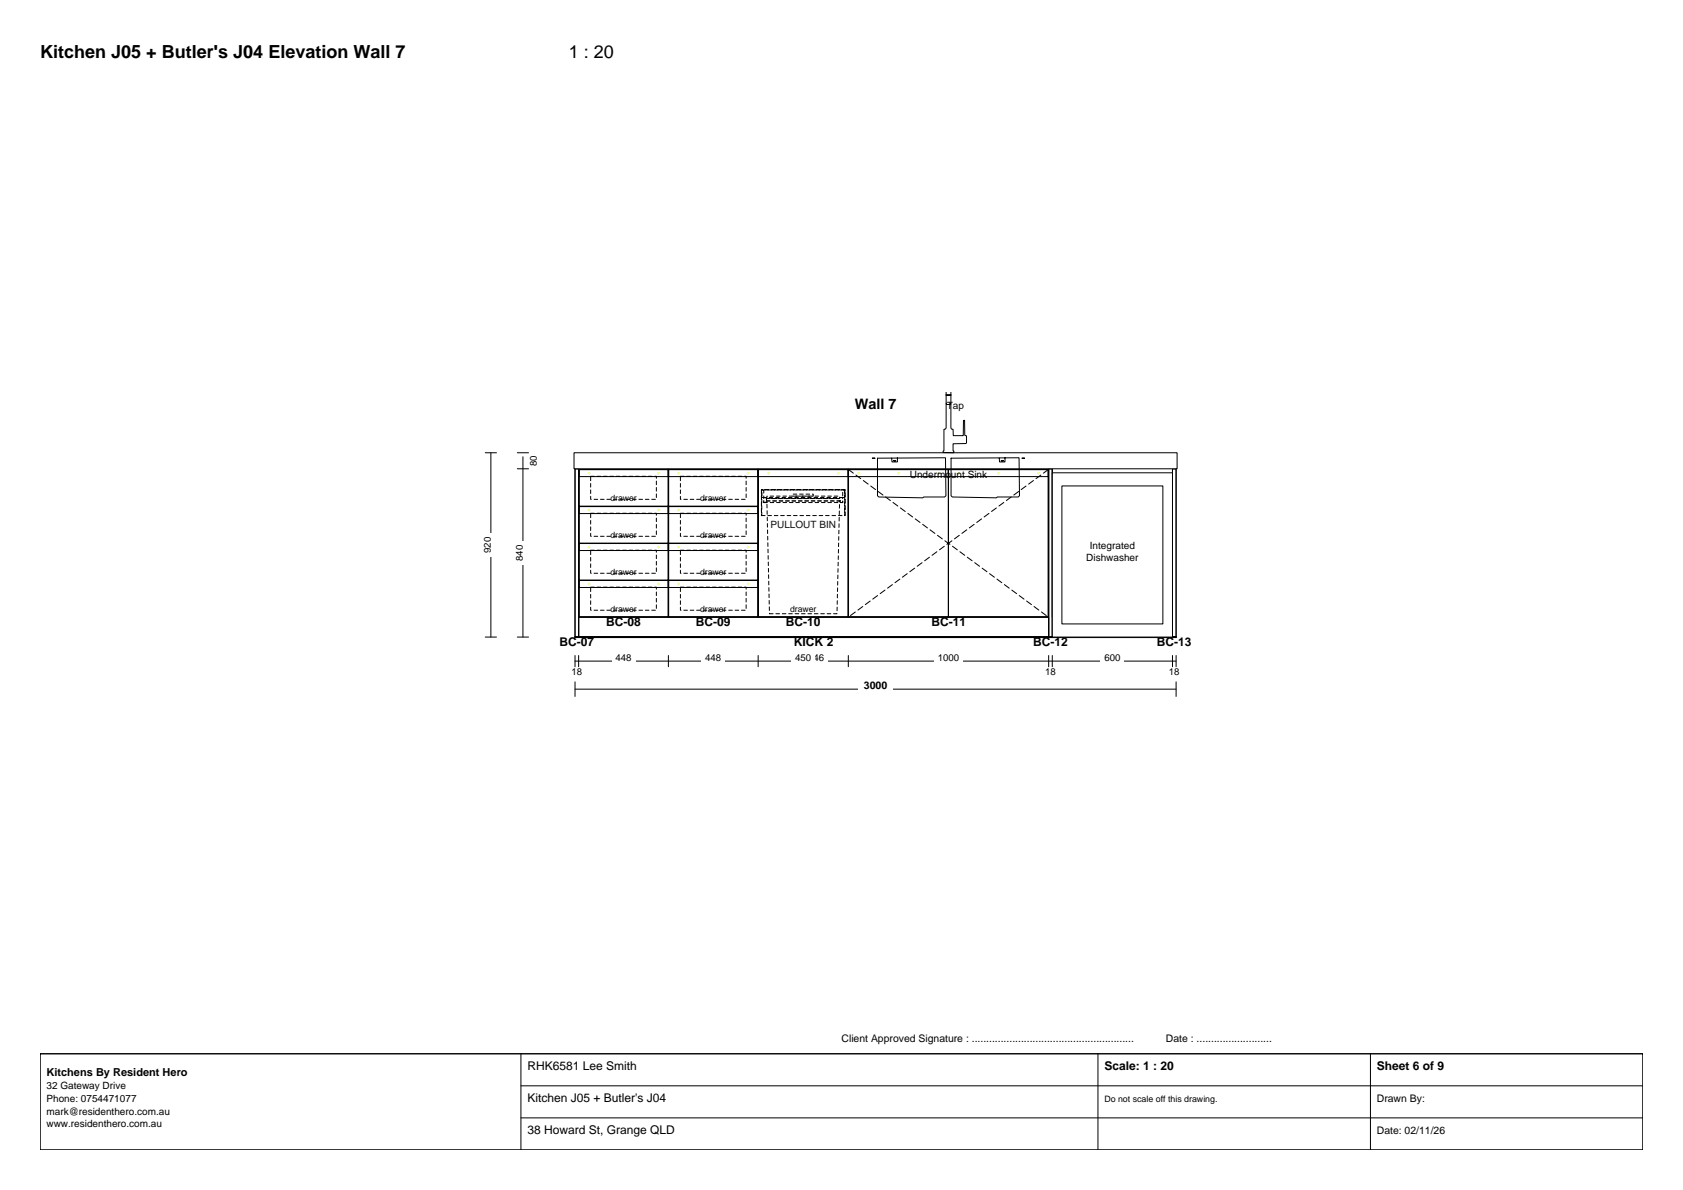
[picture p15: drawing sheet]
<svg xmlns="http://www.w3.org/2000/svg" width="420mm" height="297mm" viewBox="0 0 420 297" stroke-linecap="round" stroke-linejoin="round" font-family="sans-serif">
<defs><g id="words">
<g font-size="4.5">
<text x="10" y="14.4">Kitchen J05 + Butler's J04 Elevation Wall 7</text>
<text x="142" y="14.4">1 : 20</text>
</g>
<text font-size="3.6" x="213.4" y="102">Wall 7</text>
<g font-size="3">
<text x="139.6" y="161.2">BC-07</text>
<text x="151.3" y="156.3">BC-08</text>
<text x="173.7" y="156.3">BC-09</text>
<text x="196.1" y="156.3">BC-10</text>
<text x="198.1" y="161.2">KICK 2</text>
<text x="232.4" y="156.3">BC-11</text>
<text x="257.8" y="161.2">BC-12</text>
<text x="273.3" y="156.3">BC-18</text>
<text x="288.7" y="161.2">BC-13</text>
<text x="131.6" y="267">RHK6581 Lee Smith</text>
<text x="275.6" y="267">Scale: 1 : 20</text>
<text x="343.6" y="267">Sheet 6 of 9</text>
<text x="131.6" y="275">Kitchen J05 + Butler's J04</text>
<text x="131.6" y="283">38 Howard St, Grange QLD</text>
</g>
<text font-size="2.7" x="11.6" y="268.6">Kitchens By Resident Hero</text>
<g font-size="2.6">
<text x="215.6" y="172">3000</text>
<text x="210" y="260">Client Approved Signature : ........................................................</text>
<text x="291" y="260">Date : ..........................</text>
<text x="343.6" y="275">Drawn By:</text>
<text x="343.6" y="283">Date: 02/11/26</text>
</g>
<g font-size="2.5">
<text x="236.3" y="102.1">Tap</text>
<text x="227" y="119.2">Undermount Sink</text>
<text x="272" y="137.1">Integrated</text>
<text x="271.1" y="139.9">Dishwasher</text>
<text x="11.6" y="271.8">32 Gateway Drive</text>
<text x="11.6" y="275">Phone: 0754471077</text>
<text x="11.6" y="278.2">mark@residenthero.com.au</text>
<text x="11.6" y="281.4">www.residenthero.com.au</text>
</g>
<text font-size="2.5" fill="#111" x="192.3" y="131.7">PULLOUT BIN</text>
<g font-size="2.4">
<text x="134" y="116.3" transform="rotate(-90 134 116.3)">80</text>
<text x="122.5" y="138" transform="rotate(-90 122.5 138)">920</text>
<text x="130.5" y="140" transform="rotate(-90 130.5 140)">840</text>
<text x="153.6" y="165">448</text>
<text x="176" y="165">448</text>
<text x="198.4" y="165">450</text>
<text x="200.4" y="165">2346</text>
<text x="234" y="165">1000</text>
<text x="275.6" y="165">600</text>
<text x="142.6" y="168.5">18</text>
<text x="260.8" y="168.5">18</text>
<text x="291.7" y="168.5">18</text>
</g>
<g font-size="2.2">
<text x="152.3" y="125">drawer</text>
<text x="174.7" y="125">drawer</text>
<text x="152.3" y="134.3">drawer</text>
<text x="174.7" y="134.3">drawer</text>
<text x="152.3" y="143.5">drawer</text>
<text x="174.7" y="143.5">drawer</text>
<text x="152.3" y="152.7">drawer</text>
<text x="174.7" y="152.7">drawer</text>
<text x="197.1" y="152.7">drawer</text>
<text x="275.6" y="275">Do not scale off this drawing.</text>
</g>
</g></defs>
<path d="M143.5 159h150" fill="none" stroke="#000" stroke-width=".5"/>
<g fill="none" stroke="#000" stroke-width=".25">
<path d="M143.5 117h.9v42h-.9zM144.4 114h22.4v40h-22.4zM144.5 117.2h22.3v1.7h-22.3zM144.5 117.2h22.3v9.1h-22.3zM144.5 117.2v9.1M166.8 114h22.4v40h-22.4zM166.9 117.2h22.3v1.7h-22.3zM166.9 117.2h22.3v9.1h-22.3zM166.9 117.2v9.1M189.2 114h22.5v40h-22.5zM189.3 117.2h22.4v1.7h-22.4zM189.3 117.2h22.4v36.8h-22.4z"/>
<path d="M189.3 117.2v36.8M211.7 114h50v40h-50zM211.8 117.2h24.9v1.7h-24.9zM211.8 117.2h24.9v36.8h-24.9zM211.8 117.2v36.8M236.7 117.2h24.9v1.7h-24.9zM236.7 117.2h24.9v36.8h-24.9zM261.6 117.2v36.8M261.7 117h.9v42h-.9zM262.6 114h30v40h-30zM292.6 117h.9v42h-.9zM144.5 135.6h22.3v1.8h-22.3z"/>
<path d="M144.5 126.4h22.3v1.8h-22.3zM144.5 135.6h22.3v9.2h-22.3zM144.5 126.4h22.3v9.1h-22.3zM144.5 126.4v9.1M144.5 135.6v9.2M166.9 135.6h22.3v1.8h-22.3zM166.9 126.4h22.3v1.8h-22.3zM166.9 135.6h22.3v9.2h-22.3zM166.9 126.4h22.3v9.1h-22.3zM166.9 126.4v9.1M166.9 135.6v9.2M262.7 124h29.8v30h-29.8z"/>
<path d="M144.4 154h117.3v5h-117.3zM144.5 144.9h22.3v1.7h-22.3zM144.5 144.9h22.3v9.1h-22.3zM144.5 144.9v9.1M166.9 144.9h22.3v1.7h-22.3zM166.9 144.9h22.3v9.1h-22.3zM166.9 144.9v9.1M262.7 154h29.8"/>
</g>
<g fill="none" stroke="#edff00" stroke-width=".25">
<path d="M146.8 118.1h.4M147 117.9v.4M164 118.1h.5M164.3 117.9v.4M169.1 118.1h.5M169.4 117.9v.4M186.4 118.1h.5M186.7 117.9v.4M191.5 118.1h.5M191.8 117.9v.4M208.9 118.1h.5M209.2 117.9v.4"/>
<path d="M214 118.1h.5M214.3 117.9v.4M224 118.1h.4M224.2 117.9v.4M233.9 118.1h.5M234.2 117.9v.4M239 118.1h.4M239.2 117.9v.4M248.9 118.1h.5M249.2 117.9v.4M258.9 118.1h.4M259.1 117.9v.4"/>
<path d="M146.8 136.5h.4M146.8 127.3h.4M147 127.1v.4M147 136.3v.4M164 136.5h.5M164 127.3h.5M164.3 127.1v.4M164.3 136.3v.4M169.1 136.5h.5M169.1 127.3h.5M169.4 127.1v.4M169.4 136.3v.4"/>
<path d="M186.4 136.5h.5M186.4 127.3h.5M186.7 127.1v.4M186.7 136.3v.4M146.8 145.7h.4M147 145.5v.5M164 145.7h.5M164.3 145.5v.5M169.1 145.7h.5M169.4 145.5v.5M186.4 145.7h.5M186.7 145.5v.5"/>
<circle cx="147" cy="118.1" r=".11"/>
<circle cx="164.3" cy="118.1" r=".11"/>
<circle cx="169.4" cy="118.1" r=".11"/>
<circle cx="186.7" cy="118.1" r=".11"/>
<circle cx="191.8" cy="118.1" r=".11"/>
<circle cx="209.2" cy="118.1" r=".11"/>
<circle cx="214.3" cy="118.1" r=".11"/>
<circle cx="224.2" cy="118.1" r=".11"/>
<circle cx="234.2" cy="118.1" r=".11"/>
<circle cx="239.2" cy="118.1" r=".11"/>
<circle cx="249.2" cy="118.1" r=".11"/>
<circle cx="259.1" cy="118.1" r=".11"/>
<circle cx="147" cy="127.3" r=".11"/>
<circle cx="147" cy="136.5" r=".11"/>
<circle cx="164.3" cy="127.3" r=".11"/>
<circle cx="164.3" cy="136.5" r=".11"/>
<circle cx="169.4" cy="136.5" r=".11"/>
<circle cx="169.4" cy="127.3" r=".11"/>
<circle cx="186.7" cy="127.3" r=".11"/>
<circle cx="186.7" cy="136.5" r=".11"/>
<circle cx="147" cy="145.7" r=".11"/>
<circle cx="164.3" cy="145.7" r=".11"/>
<circle cx="169.4" cy="145.7" r=".11"/>
<circle cx="186.7" cy="145.7" r=".11"/>
</g>
<g fill="none" stroke="#000" stroke-width=".25" stroke-dasharray=".9 .7">
<path d="M147.4 118.9h16.4v5.7h-16.4zM169.8 118.9h16.4v5.7h-16.4zM147.4 137.3h16.4v5.8h-16.4zM147.4 128.1h16.4v5.7h-16.4zM169.8 137.3h16.4v5.8h-16.4zM169.8 128.1h16.4v5.7h-16.4zM190 122.2l20.9 .1zM190 122.3l.1 6.4zM190 122.3h20.9v6.4h-20.9zM190.1 122.4h.5v1.8h-.5zM190.6 124.2h.6v1.2h-.6zM190.6 124.2h19.7v1.2h-19.7z"/>
<path d="M191.3 124.4h18.3v.6h-18.3zM191.4 125h18.1l-.6 28.2h-16.9zM191.4 123.8h18.1v.6h-18.1zM198 123.3h5v.5h-5zM209.7 124.2h.6v1.2h-.6zM210.3 122.4h.5v1.8h-.5zM210.8 122.3l.1 6.4zM147.4 146.5h16.4v5.8h-16.4zM169.8 146.5h16.4v5.8h-16.4z"/>
</g>
<path d="M211.8 117.2l24.9 18.4-24.9 18.4M261.6 117.2l-24.9 18.4 24.9 18.4M262.7 154l14.9-30 14.9 30" fill="none" stroke="#000" stroke-width=".25" stroke-dasharray="1.5 .8"/>
<path d="M143.3 113h150.5v4h-150.5z" fill="#fff" stroke="#000" stroke-width=".25"/>
<path d="M236.1 98v8.8l-.2 .3h-.3v5.4l-.2 .1v.3l2.6 .1 .1-.4-.3-.1v-1.7l3.2-.1 .2-.2v-1.7l-.4-.1-.1-3.8h-.3v3.8h-2.5l-.1-1.6h-.3l-.2-.3v-8.8M236.1 98.5h1.2M236.1 98.7h1.2M217.7 114.4h.6h-.6M219 114.4l16.9-.1 .2 9.4-.4 .3h-5.2l-.2 .3-11-.3-.3-.3zM223 115h.5h-.5M224 114.3v1h-1.4l-.1-.9M236.1 100.8l.2 .2h.8l.2-.2M237.3 114.4l17-.1 .1 9.4-.3 .3h-5.2l-.2 .3-11-.3-.4-.3zM249.9 115h.5h-.5M250.8 114.3v1h-1.4v-.9M255.1 114.4h.6h-.6" fill="none" stroke="#000" stroke-width=".25"/>
<path d="M262.6 118h30v41h-30z" fill="#fff" stroke="#000" stroke-width=".25"/>
<path d="M265 121.3h25.2v34.4h-25.2zM143.5 165h150M143.5 163.6v2.8M144.4 163.6v2.8M166.8 163.6v2.8M189.2 163.6v2.8M211.7 163.6v2.8M261.7 163.6v2.8M262.6 163.6v2.8M292.6 163.6v2.8M293.5 163.6v2.8" fill="none" stroke="#000" stroke-width=".25"/>
<g fill="#fff">
<path d="M141.8 166.8h4.3v3.4h-4.3z"/>
<path d="M152.7 163.3h5.8v3.4h-5.8z"/>
<path d="M199.5 163.3h7.2v3.4h-7.2z"/>
<path d="M175.1 163.3h5.8v3.4h-5.8z"/>
<path d="M197.6 163.3h5.7v3.4h-5.7z"/>
<path d="M233.1 163.3h7.2v3.4h-7.2z"/>
<path d="M260 166.8h4.3v3.4h-4.3z"/>
<path d="M274.7 163.3h5.8v3.4h-5.8z"/>
<path d="M290.9 166.8h4.3v3.4h-4.3z"/>
</g>
<path d="M129.1 117h2.8M129.1 113h2.8M130.5 114v45M129.1 159h2.8" fill="none" stroke="#000" stroke-width=".25"/>
<g fill="#fff">
<path d="M128.8 135.1h3.4v5.8h-3.4z"/>
<path d="M132.3 112.8h3.4v4.4h-3.4z"/>
</g>
<path d="M121.1 113h2.8M122.5 113v46M121.1 159h2.8" fill="none" stroke="#000" stroke-width=".25"/>
<path d="M120.8 133.1h3.4v5.8h-3.4z" fill="#fff"/>
<path d="M143.5 172h150M143.5 170.2v3.6M293.5 170.2v3.6" fill="none" stroke="#000" stroke-width=".25"/>
<path d="M214.2 170.3h8.6v3.4h-8.6z" fill="#fff"/>
<path d="M10 263h400v24h-400z" fill="#fff" stroke="#000" stroke-width=".35"/>
<path d="M130 263v24M130 271h280M130 279h280M274 263v24M342 263v24" fill="none" stroke="#000" stroke-width=".25"/>
<use href="#words"/>
</svg>
